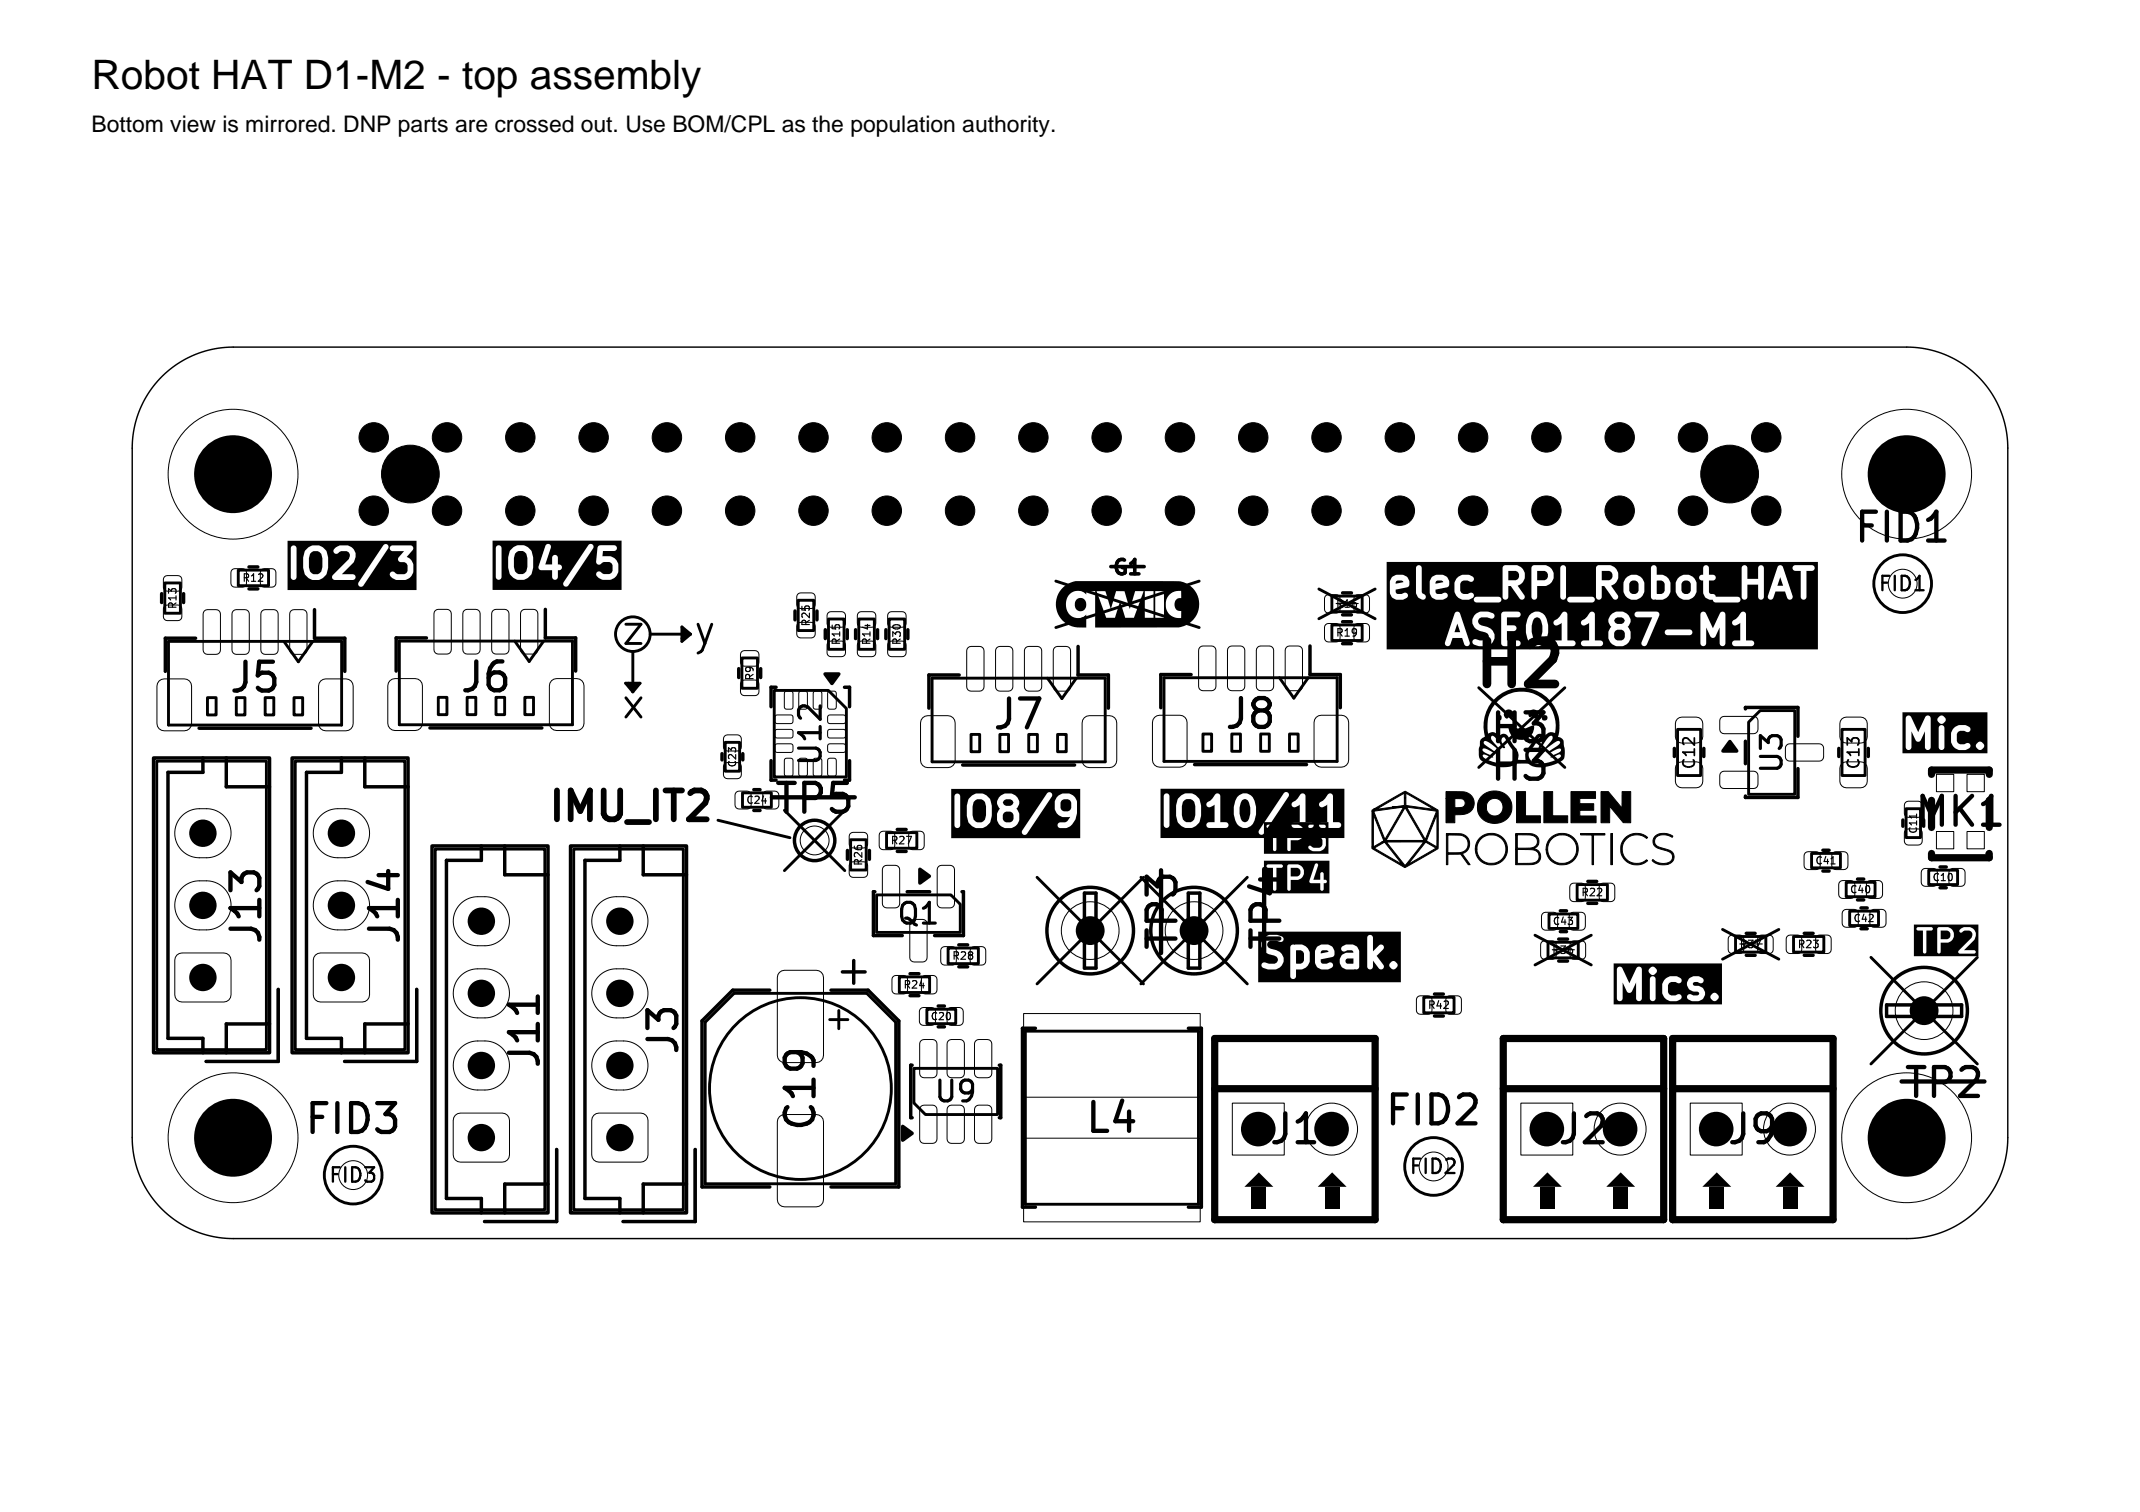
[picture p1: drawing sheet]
<svg xmlns="http://www.w3.org/2000/svg" width="297mm" height="210mm" viewBox="0 0 297 210" stroke-linecap="round" stroke-linejoin="round" font-family="sans-serif">
<defs><g id="words">
<text font-size="8" x="206.1" y="95.2">H2</text>
<text font-size="5.6" x="12.7" y="12.3">Robot HAT D1-M2 - top assembly</text>
<g font-size="5.3">
<text x="258.5" y="75.2">FID1</text>
<text x="86" y="89.8">z</text>
<text x="96.1" y="89.8">y</text>
<text x="33" y="96">J5</text>
<text x="65.1" y="96">J6</text>
<text x="86" y="100.1">x</text>
<text x="139" y="101.2">J7</text>
<text x="171.2" y="101.1">J8</text>
<text x="207.7" y="103.1">H3</text>
<text x="108.6" y="112.9">TP5</text>
<text x="207.7" y="108.3">H3</text>
<text x="75.8" y="114.3">IMU_IT2</text>
<text x="266.5" y="114.7">MK1</text>
<text x="36.2" y="129.4" transform="rotate(-90 36.2 129.4)">J13</text>
<text x="55.4" y="129.4" transform="rotate(-90 55.4 129.4)">J14</text>
<text x="163.3" y="130.8" transform="rotate(-90 163.3 130.8)">TP3</text>
<text x="177.8" y="130.8" transform="rotate(-90 177.8 130.8)">TP4</text>
<text x="74.8" y="146.6" transform="rotate(-90 74.8 146.6)">J11</text>
<text x="94" y="145.3" transform="rotate(-90 94 145.3)">J3</text>
<text x="113.1" y="155.6" transform="rotate(-90 113.1 155.6)">C19</text>
<text x="265.4" y="152.3">TP2</text>
<text x="43.4" y="157.3">FID3</text>
<text x="151.4" y="157.2">L4</text>
<text x="177.4" y="158.7">J1</text>
<text x="193.3" y="156.1">FID2</text>
<text x="217.4" y="158.7">J2</text>
<text x="240.9" y="158.7">J9</text>
</g>
<text font-size="4" x="114" y="105.3" transform="rotate(-90 114 105.3)">U12</text>
<g font-size="3.8">
<text x="247.4" y="106.8" transform="rotate(-90 247.4 106.8)">U3</text>
<text x="125.1" y="128.3">Q1</text>
<text x="130.3" y="153">U9</text>
</g>
<text font-size="3.2" x="12.7" y="18.3">Bottom view is mirrored. DNP parts are crossed out. Use BOM/CPL as the population authority.</text>
<g font-size="2.7">
<text x="154.9" y="79.8">G1</text>
<text x="261.3" y="82">FID1</text>
<text x="46.2" y="164.1">FID3</text>
<text x="196.2" y="162.9">FID2</text>
</g>
<g font-size="2.1">
<text x="235.3" y="106.2" transform="rotate(-90 235.3 106.2)">C12</text>
<text x="258.1" y="106.2" transform="rotate(-90 258.1 106.2)">C13</text>
</g>
<g font-size="1.4">
<text x="34" y="80.7">R12</text>
<text x="24.5" y="84.2" transform="rotate(-90 24.5 84.2)">R13</text>
<text x="112.4" y="86.6" transform="rotate(-90 112.4 86.6)">R25</text>
<text x="116.6" y="89.2" transform="rotate(-90 116.6 89.2)">R15</text>
<text x="120.8" y="89.2" transform="rotate(-90 120.8 89.2)">R14</text>
<text x="125" y="89.2" transform="rotate(-90 125 89.2)">R30</text>
<text x="185.8" y="84.4">R16</text>
<text x="185.8" y="88.4">R19</text>
<text x="104.6" y="94.3" transform="rotate(-90 104.6 94.3)">R9</text>
<text x="119.7" y="119.8" transform="rotate(-90 119.7 119.8)">R26</text>
<text x="124" y="117.2">R27</text>
<text x="219.9" y="124.4">R22</text>
<text x="241.8" y="131.6">R37</text>
<text x="249.9" y="131.6">R23</text>
<text x="125.8" y="137.2">R24</text>
<text x="132.5" y="133.2">R28</text>
<text x="215.8" y="132.4">R36</text>
<text x="198.6" y="140">R42</text>
</g>
<g font-size="1.3">
<text x="102.2" y="106.2" transform="rotate(-90 102.2 106.2)">C23</text>
<text x="104" y="111.6">C24</text>
<text x="252.3" y="120">C41</text>
<text x="266.1" y="115.4" transform="rotate(-90 266.1 115.4)">C11</text>
<text x="257.1" y="124">C40</text>
<text x="268.6" y="122.3">C10</text>
<text x="215.9" y="128.4">C43</text>
<text x="257.6" y="128">C42</text>
<text x="129.5" y="141.6">C20</text>
</g>
</g></defs>
<path d="M107.1 110.7h11.5M161.2 120.8v11.5M175.5 120.6v11.7M263.9 150.1h11.5" fill="none" stroke="#000" stroke-width=".6"/>
<path d="M185.5 83.8h3M215.5 131.8h3M241.5 131h3.1" fill="none" stroke="#000" stroke-width=".16"/>
<path d="M154.2 78.7h4.6" fill="none" stroke="#000" stroke-width=".5"/>
<g fill="none" stroke="#000" stroke-width=".4">
<path d="M33.1 79.1h4.2v2.2h-4.2zM22.9 80.9h2.1v4.2h-2.1zM23.4 89h24v11.7h-24zM28.8 96.8h1.2v2.5h-1.2zM32.8 96.8h1.2v2.5h-1.2zM36.8 96.8h1.2v2.5h-1.2zM39.4 89l2 2.9 2-2.9M40.8 96.8h1.2v2.5h-1.2zM55.4 89h24.1v11.6h-24.1zM60.8 96.8h1.2v2.4h-1.2zM64.8 96.8h1.2v2.4h-1.2zM68.8 96.8h1.2v2.4h-1.2z"/>
<path d="M71.4 89l2.1 2.8 2-2.8M72.9 96.8h1.2v2.4h-1.2zM86.8 94.8h2l-1 1.2zM87.2 94.8l.4 .6v-.4h.4v.4l.4-.4M87.8 90.4v5.6M90.2 88h5.7M103 91.3h2.1v4.2h-2.1zM107.5 95.8h7.5l2.5 2.6v9.5h-10zM110.8 83.3h2.2v4.2h-2.2zM115 85.9h2.2v4.2h-2.2zM119.2 85.9h2.2v4.2h-2.2zM123.4 85.9h2.2v4.2h-2.2z"/>
<path d="M129.4 94.1h24v11.7h-24zM145.4 94.1l2 2.9 2-2.9M146.6 80.7l19.9 6.4M161.6 94.1h24v11.6h-24zM166.5 80.7l-19.9 6.4M177.6 94.1l2 2.8 2-2.8M183.1 81.8l7.8 4.1M184.9 82.8h4.2v2.1h-4.2zM184.9 86.8h4.2v2.1h-4.2zM190.9 81.8l-7.8 4.1M205.3 95.5l11.9 11M217.2 95.5l-11.9 11"/>
<path d="M21.8 105.7h15.2v40h-15.2zM41 105.7h15.2v40h-15.2zM60.4 117.9h15.2v50h-15.2zM79.6 117.9h15.3v50h-15.3zM99.7 113.9l9.9 2.4M100.7 103.1h2v4h-2zM103.1 110.1h4v2h-4zM108.9 112.5l8.4 8.4M117.3 112.5l-8.4 8.4M118.1 116.6h2.1v4.2h-2.1zM123.1 115.6h4.2v2.2h-4.2zM134.8 102h1.2v2.4h-1.2z"/>
<path d="M138.8 102h1.2v2.4h-1.2zM142.8 102h1.2v2.4h-1.2zM146.8 102h1.2v2.4h-1.2zM167 101.9h1.2v2.4h-1.2zM171 101.9h1.2v2.4h-1.2zM175 101.9h1.2v2.4h-1.2zM179 101.9h1.2v2.4h-1.2zM232.8 101.3h3.3v6.4h-3.3zM242.7 100.3l1.6-1.6h4.8v11.6h-6.4zM251.5 118.5h4v2h-4zM255.7 101.3h3.2v6.4h-3.2zM264.6 112.3h2v4h-2z"/>
<path d="M38.6 137.3v10.1h-10M57.8 137.3v10.1h-10M101.9 137.9h18.4l4 4v22.4h-26.4v-22.4zM121.7 124.2h10.3l1.3 1.3v3.9h-11.6zM124.8 135.6h4.2v2.2h-4.2zM131.6 131.6h4.2v2.2h-4.2zM143.9 121.8l14.8 14.8M158.4 121.8l14.7 14.8M158.7 121.8l-14.8 14.8M173.1 121.8l-14.7 14.8M197.6 138.4h4.2v2.2h-4.2zM213.1 129.8l7.8 4.2"/>
<path d="M214.9 130.8h4.2v2.2h-4.2zM215 126.9h4v2h-4zM218.9 122.8h4.2v2.2h-4.2zM220.9 129.8l-7.8 4.2M239.1 129l7.8 4.2M240.9 130h4.2v2.2h-4.2zM246.9 129l-7.8 4.2M248.9 130h4.3v2.2h-4.3zM256.3 122.5h4v2h-4zM256.7 126.5h4v2h-4zM259.7 132.9l14.8 14.8M267.7 120.8h4v2h-4z"/>
<path d="M274.5 132.9l-14.8 14.8M77.3 159.6v10h-10M96.5 159.6v10h-10M115.2 141.5h2.5M116.4 140.3v2.5M126.9 148.3h11.6v6.4h-10l-1.6-1.6zM128.7 140.1h4v2h-4zM142.3 143.1h24.1v24.1h-24.1z"/>
<circle cx="87.8" cy="88" r="2.4"/>
<circle cx="264.1" cy="81" r="4"/>
<circle cx="111.1" cy="151.1" r="12.6"/>
<circle cx="49" cy="163.1" r="4"/>
<circle cx="199" cy="161.9" r="4"/>
</g>
<g fill="none" stroke="#000" stroke-width=".48">
<path d="M34.6 78.7h1.2M22.4 82.4v1.2M25.5 82.4v1.2M27.2 88.6h-4.3v4.6M34.6 81.7h1.2M43.7 84.6v4h4.2v4.6M59.2 88.6h-4.2v4.6M75.7 84.6v4h4.2v4.6M102.5 92.8v1.3M105.6 92.8v1.3M107.7 95.4h-.7v2.7M110.4 84.8v1.3"/>
<path d="M113.4 84.8v1.3M114.5 93.6h1.9l-.9 1.3zM114.6 87.4v1.3M117.2 95.4h.7v2.7M117.6 87.4v1.3M118.8 87.4v1.3M121.8 87.4v1.3M123 87.4v1.3M126 87.4v1.3M133.1 93.7h-4.2v4.6M149.6 89.7v4h4.2v4.6M165.3 93.6h-4.2v4.7"/>
<path d="M181.8 89.7v3.9h4.2v4.7M186.4 82.3h1.2M186.4 85.4h1.2M186.4 86.3h1.2M186.4 89.4h1.2M242.3 98.4v-.2h7.3v4M21.3 105.2h16.1v41h-16.1zM27.6 101.1h15.6M28.2 105.2v2h-4.9v37h4.9v2M31.4 105.2v4h6M40.5 105.2h16.1v41h-16.1zM47.4 105.2v2h-4.9v37h4.9v2"/>
<path d="M50.6 105.2v4h6M59.7 101.1h15.5M60 117.4h16.1v51h-16.1zM66.8 117.4v2h-4.8v47h4.8v2M70.1 117.4v4h6M79.2 117.4h16.1v51h-16.1zM86 117.4v2h-4.8v47h4.8v2M89.3 117.4v4h6M100.2 104.6v.9M103.1 104.6v.9M104.6 109.6h.9M104.6 112.5h.9"/>
<path d="M107 105.6v2.7M117.6 118.1v1.2M117.9 105.6v2.7M120.7 118.1v1.2M124.5 115.2h1.3M124.5 118.2h1.3M133.6 106.2h15.6M165.8 106.1h15.6M232.4 103.9v1.1M236.5 103.9v1.1M240.1 102.9l1 1.4h-2zM242.3 102.9v3.1"/>
<path d="M249.6 106.7v4h-7.3v-.2M253 118h.9M255.2 103.9v1.1M259.3 103.9v1.1M264.1 113.8v.9M38.6 137.3v10.1h-10M57.8 137.3v10.1h-10M106.9 137.5h-5.2l-4.3 4.2v23.1h9.5M115.3 137.5h5.2l4.3 4.2v23.1h-9.5M116.9 134.9h3.2M118.5 133.3v3.2M121.4 123.8h-.2v6.1h4"/>
<path d="M125.9 123.8h3.1M126.3 135.2h1.2M126.3 138.2h1.2M127.7 120.7l1.3 .9-1.3 1zM130.2 139.7h.9M133.1 131.2h1.2M133.1 134.2h1.2M133.5 123.8h.2v6.1h-4M150.5 124h1.6v10.4h-1.6zM164.9 124h1.6v10.4h-1.6zM199.1 138h1.2M216.4 130.4h1.2"/>
<path d="M216.4 133.4h1.2M216.6 126.4h.8M216.6 129.3h.8M220.4 122.4h1.2M220.4 125.4h1.2M242.4 129.6h1.2M242.4 132.6h1.2M250.4 129.6h1.3M250.4 132.6h1.3M253 120.9h.9M257.8 122h.9M257.8 124.9h.9"/>
<path d="M258.3 126h.9M258.3 128.9h.9M261.9 139.5h10.4v1.6h-10.4zM269.3 120.4h.8M269.3 123.2h.8M37.4 142.1h-6v4.1M56.6 142.1h-6v4.1M77.3 159.6v10h-10M96.5 159.6v10h-10M125.3 156.4l1.3 .9-1.3 1zM126.6 147.9h-.2v7.3h.2M130.2 142.5h.9"/>
<path d="M138.7 147.9h.2v7.3h-.2M143.7 142.7h-1.8v24.9h1.8M165 142.7h1.8v24.9h-1.8M199.1 141h1.2M76.1 164.4h-6v4M95.3 164.4h-6v4"/>
<circle cx="113.1" cy="116.7" r="2.8"/>
<circle cx="151.3" cy="129.2" r="6"/>
<circle cx="165.7" cy="129.2" r="6"/>
<circle cx="267.1" cy="140.3" r="6"/>
</g>
<g fill="none" stroke="#000" stroke-width=".24">
<circle cx="275.8" cy="118.5" r=".12"/>
<circle cx="168.6" cy="169.6" r=".12"/>
<circle cx="208.7" cy="169.6" r=".12"/>
<circle cx="232.2" cy="169.6" r=".12"/>
</g>
<g fill="none" stroke="#000" stroke-width=".14">
<path d="M32.2 79.1l.4-.2h1.1a.54 .54 0 0 1 .5 .6v1.5a.54 .54 0 0 1-.5 .5h-1.1a.54 .54 0 0 1-.6-.5v-1.5zM36.3 79.1l.4-.2h1.1a.54 .54 0 0 1 .5 .6v1.5a.54 .54 0 0 1-.5 .5h-1.1a.54 .54 0 0 1-.6-.5v-1.5zM22.1 94.5l.3-.2 .4-.1h2.8a1 1 0 0 1 1 1v5.3a1 1 0 0 1-1 1h-2.8a1 1 0 0 1-1-1v-5.3l.1-.3zM22.8 80.1l.4-.2h1.5a.54 .54 0 0 1 .5 .5v1.1a.54 .54 0 0 1-.5 .6h-1.5a.54 .54 0 0 1-.5-.6v-1.1zM22.8 84.2l.4-.2h1.5a.54 .54 0 0 1 .5 .5v1.1a.54 .54 0 0 1-.5 .6h-1.5a.54 .54 0 0 1-.5-.6v-1.1zM28.4 84.8l.4-.2h1.2a.6 .6 0 0 1 .6 .6v5a.6 .6 0 0 1-.6 .6h-1.2a.6 .6 0 0 1-.6-.6v-5zM32.4 84.8l.4-.2h1.2a.6 .6 0 0 1 .6 .6v5a.6 .6 0 0 1-.6 .6h-1.2a.6 .6 0 0 1-.6-.6v-5zM36.4 84.8l.4-.2h1.2a.6 .6 0 0 1 .6 .6v5a.6 .6 0 0 1-.6 .6h-1.2a.6 .6 0 0 1-.6-.6v-5zM40.4 84.8l.4-.2h1.2a.6 .6 0 0 1 .6 .6v5a.6 .6 0 0 1-.6 .6h-1.2a.6 .6 0 0 1-.6-.6v-5zM44.5 94.5l.3-.2 .4-.1h2.8a1 1 0 0 1 1 1v5.3a1 1 0 0 1-1 1h-2.8a1 1 0 0 1-1-1v-5.3l.1-.3zM54.1 94.5l.3-.2 .4-.1h2.8a1 1 0 0 1 1 1v5.2a1 1 0 0 1-1 1h-2.8a1 1 0 0 1-1-1v-5.2l.1-.4zM60.4 84.8l.4-.2h1.2a.6 .6 0 0 1 .6 .6v5a.6 .6 0 0 1-.6 .6h-1.2a.6 .6 0 0 1-.6-.6v-5z"/>
<path d="M64.4 84.8l.4-.2h1.2a.6 .6 0 0 1 .6 .6v5a.6 .6 0 0 1-.6 .6h-1.2a.6 .6 0 0 1-.6-.6v-5zM68.4 84.8l.4-.2h1.2a.6 .6 0 0 1 .6 .6v5a.6 .6 0 0 1-.6 .6h-1.2a.6 .6 0 0 1-.6-.6v-5zM72.4 84.8l.5-.2h1.2a.6 .6 0 0 1 .6 .6v5a.6 .6 0 0 1-.6 .6h-1.2a.6 .6 0 0 1-.6-.6v-5zM76.5 94.5l.4-.2 .4-.1h2.8a1 1 0 0 1 1 1v5.2a1 1 0 0 1-1 1h-2.8a1 1 0 0 1-1-1v-5.2v-.4zM102.9 94.6l.4-.2h1.5a.54 .54 0 0 1 .5 .5v1.1a.54 .54 0 0 1-.5 .6h-1.5a.54 .54 0 0 1-.5-.6v-1.1zM102.9 90.5l.4-.2h1.5a.54 .54 0 0 1 .5 .6v1a.54 .54 0 0 1-.5 .6h-1.5a.54 .54 0 0 1-.5-.6v-1zM107.7 99.3h.2h2l.2 .3-.1 .7-.2 .2-2-.1-.2-.2zM109 96l.8-.1 .2 .2 .1 2.1-.2 .2-.7 .1-.3-.2v-2.1zM110.7 82.5l.4-.2h1.5a.54 .54 0 0 1 .6 .6v1a.54 .54 0 0 1-.6 .6h-1.5a.54 .54 0 0 1-.5-.6v-1zM110.7 86.6l.4-.2h1.5a.54 .54 0 0 1 .6 .5v1.1a.54 .54 0 0 1-.6 .6h-1.5a.54 .54 0 0 1-.5-.6v-1.1zM111 96l.8-.1 .2 .2 .1 2.1-.2 .2-.7 .1-.3-.2v-2.1zM113 96l.8-.1 .3 .2v2.1l-.2 .2-.7 .1-.3-.2v-2.1z"/>
<path d="M115 85.1l.3-.2h1.5a.54 .54 0 0 1 .6 .6v1a.54 .54 0 0 1-.6 .6h-1.5a.54 .54 0 0 1-.5-.6v-1zM115 89.2l.3-.2h1.5a.54 .54 0 0 1 .6 .5v1.1a.54 .54 0 0 1-.6 .6h-1.5a.54 .54 0 0 1-.5-.6v-1.1zM115 96l.8-.1 .3 .2v2.1l-.2 .2-.7 .1-.3-.2v-2.1zM115 99.3h.2h2l.2 .3v.7l-.3 .2-2-.1-.2-.2zM119.2 85.1l.3-.2h1.5a.54 .54 0 0 1 .6 .6v1a.54 .54 0 0 1-.6 .6h-1.5a.54 .54 0 0 1-.5-.6v-1zM119.2 89.2l.3-.2h1.5a.54 .54 0 0 1 .6 .5v1.1a.54 .54 0 0 1-.6 .6h-1.5a.54 .54 0 0 1-.5-.6v-1.1zM123.4 85.1l.3-.2h1.5a.54 .54 0 0 1 .6 .6v1a.54 .54 0 0 1-.6 .6h-1.5a.54 .54 0 0 1-.5-.6v-1zM123.4 89.2l.3-.2h1.5a.54 .54 0 0 1 .6 .5v1.1a.54 .54 0 0 1-.6 .6h-1.5a.54 .54 0 0 1-.5-.6v-1.1zM128.1 99.6l.3-.2h.4h2.8a1 1 0 0 1 1 1v5.2a1 1 0 0 1-1 1h-2.8a1 1 0 0 1-1-1v-5.2v-.4zM134.4 89.9l.4-.2h1.2a.6 .6 0 0 1 .6 .6v5a.6 .6 0 0 1-.6 .6h-1.2a.6 .6 0 0 1-.6-.6v-5zM138.4 89.9l.4-.2h1.2a.6 .6 0 0 1 .6 .6v5a.6 .6 0 0 1-.6 .6h-1.2a.6 .6 0 0 1-.6-.6v-5zM142.4 89.9l.4-.2h1.2a.6 .6 0 0 1 .6 .6v5a.6 .6 0 0 1-.6 .6h-1.2a.6 .6 0 0 1-.6-.6v-5z"/>
<path d="M146.4 89.9l.4-.2h1.2a.6 .6 0 0 1 .6 .6v5a.6 .6 0 0 1-.6 .6h-1.2a.6 .6 0 0 1-.6-.6v-5zM150.5 99.6l.3-.2h.4h2.8a1 1 0 0 1 1 1v5.2a1 1 0 0 1-1 1h-2.8a1 1 0 0 1-1-1v-5.2l.1-.4zM160.3 99.6l.3-.2 .4-.1h2.8a1 1 0 0 1 1 1v5.2a1 1 0 0 1-1 1h-2.8a1 1 0 0 1-1-1v-5.2v-.4zM166.5 89.9l.5-.2h1.2a.6 .6 0 0 1 .6 .6v5a.6 .6 0 0 1-.6 .6h-1.2a.6 .6 0 0 1-.6-.6v-5zM170.6 89.9l.4-.2h1.2a.6 .6 0 0 1 .6 .6v5a.6 .6 0 0 1-.6 .6h-1.2a.6 .6 0 0 1-.6-.6v-5zM174.6 89.9l.4-.2h1.2a.6 .6 0 0 1 .6 .6v5a.6 .6 0 0 1-.6 .6h-1.2a.6 .6 0 0 1-.6-.6v-5zM178.6 89.9l.4-.2h1.2a.6 .6 0 0 1 .6 .6v5a.6 .6 0 0 1-.6 .6h-1.2a.6 .6 0 0 1-.6-.6v-5zM182.7 99.6l.3-.2 .4-.1h2.8a1 1 0 0 1 1 1v5.2a1 1 0 0 1-1 1h-2.8a1 1 0 0 1-1-1v-5.2l.1-.4zM184 82.7l.4-.1h1.1a.54 .54 0 0 1 .5 .5v1.5a.54 .54 0 0 1-.5 .5h-1.1a.54 .54 0 0 1-.6-.5v-1.5zM184 86.7l.4-.1h1.1a.54 .54 0 0 1 .5 .5v1.5a.54 .54 0 0 1-.5 .5h-1.1a.54 .54 0 0 1-.6-.5v-1.5zM188.1 82.7l.4-.1h1.1a.54 .54 0 0 1 .5 .5v1.5a.54 .54 0 0 1-.5 .5h-1.1a.54 .54 0 0 1-.6-.5v-1.5zM188.1 86.7l.4-.1h1.1a.54 .54 0 0 1 .5 .5v1.5a.54 .54 0 0 1-.5 .5h-1.1a.54 .54 0 0 1-.6-.5v-1.5z"/>
<path d="M232.8 99.8l.6-.2h2.1a.9 .9 0 0 1 .9 .9v1.8a.9 .9 0 0 1-.9 .9h-2.1a.9 .9 0 0 1-.9-.9v-1.8zM238.9 99.6l.4-.1h4.1a.6 .6 0 0 1 .6 .6v1.2a.6 .6 0 0 1-.6 .6h-4.1a.6 .6 0 0 1-.6-.6v-1.2zM255.6 99.8l.7-.2h2a.9 .9 0 0 1 .9 .9v1.8a.9 .9 0 0 1-.9 .9h-2a.9 .9 0 0 1-.9-.9v-1.8zM25.3 113.3l1-.7 1.1-.3h1.9l.7 .2 .6 .4 1 1 .4 1.2v1.3l-.5 1.2-1 1-.7 .3-.7 .1h-2l-.8-.2-.6-.3-.6-.5-.4-.6-.3-.7-.1-.7v-.7l.2-.8 .3-.6zM44.5 113.3l1-.7 1.2-.3h1.8l.7 .2 .6 .4 1 1 .4 1.2v1.3l-.5 1.2-1 1-.6 .3-.7 .1h-2.1l-.7-.2-.7-.3-.5-.5-.5-.6-.3-.7-.1-.7v-.7l.2-.8 .3-.6zM100.6 102.2l.4-.2h1.3a.56 .56 0 0 1 .6 .6v1.1a.56 .56 0 0 1-.6 .6h-1.3a.56 .56 0 0 1-.6-.6v-1.1zM100.6 106l.4-.1h1.3a.56 .56 0 0 1 .6 .5v1.1a.56 .56 0 0 1-.6 .6h-1.3a.56 .56 0 0 1-.6-.6v-1.1zM102.2 110l.4-.2h1.1a.56 .56 0 0 1 .6 .6v1.3a.56 .56 0 0 1-.6 .6h-1.1a.56 .56 0 0 1-.6-.6v-1.3zM106 110l.4-.2h1.1a.56 .56 0 0 1 .6 .6v1.3a.56 .56 0 0 1-.6 .6h-1.1a.56 .56 0 0 1-.5-.6v-1.3zM107.7 101.3h.2h2l.2 .3-.1 .7-.2 .2-2-.1-.2-.2zM107.7 103.3h.2h2l.2 .3-.1 .7-.2 .2-2-.1-.2-.2zM109 105.3h.8l.2 .1 .1 2.1-.2 .2-.7 .1-.3-.2v-2z"/>
<path d="M111 105.3h.8l.2 .1 .1 2.1-.2 .2-.7 .1-.3-.2v-2zM113 105.3h.8l.3 .1v2.1l-.2 .2-.7 .1-.3-.2v-2zM115 105.3h.8l.3 .1v2.1l-.2 .2-.7 .1-.3-.2v-2zM115 103.3h.2h2l.2 .3v.7l-.3 .2-2-.1-.2-.2zM115 101.3h.2h2l.2 .3v.7l-.3 .2-2-.1-.2-.2zM118 115.7l.4-.1h1.5a.54 .54 0 0 1 .5 .5v1.1a.54 .54 0 0 1-.5 .5h-1.5a.54 .54 0 0 1-.5-.5v-1.1zM118 119.8l.4-.2h1.5a.54 .54 0 0 1 .5 .6v1.1a.54 .54 0 0 1-.5 .5h-1.5a.54 .54 0 0 1-.5-.5v-1.1zM122.2 115.6l.4-.2h1.1a.54 .54 0 0 1 .5 .5v1.5a.54 .54 0 0 1-.5 .6h-1.1a.54 .54 0 0 1-.6-.6v-1.5zM126.3 115.6l.4-.2h1a.54 .54 0 0 1 .6 .5v1.5a.54 .54 0 0 1-.6 .6h-1a.54 .54 0 0 1-.6-.6v-1.5zM190.4 112.5l.2-.2 2.7-.2h2l2.5 4.4 1.6-3.9-4.1-.5h-2l1.6-.3v-1h.2l.1 1 3.8 .5-3.9-2.2v.7h-.2v-.7l-3.8 2.2h-.5l4.1-2.3a.42 .42 0 0 1 .7 0l4.2 2.5v5a.4 .4 0 0 1-.3 .5l-4.3 2.4-4.5-2.6-.1-.1h.4l3.8 2.3-2.4-3.1-1.4 .8h-.4v-.1h.2l1.2-.7h.6l2.6 3.3 .2-.2h.2l3.9-2.3-1.4-.8-2.5 3.1h-.2l2.4-3.1h-5.8l.3-.2h5.9l1.4 .9 .1-4.5-1.5 3.6h-5.9h5.6l-2.7-4.6-2.6 4.6h-.3l-1.5-3.6v4.5h-.2v-5h.3l1.5 3.9 2.6-4.4-4.1 .5h-.3zM200.7 109.9h1.5a1.95 1.95 0 0 1 2.4 1.5 1.72 1.72 0 0 1-2.1 1.7h-.6v1.1h-1.2v-3.3h1.2v.9a.24 .24 0 0 0 .1 .3 .24 .24 0 0 0 .3 0h.1a.69 .69 0 0 0 .8-.2 .69 .69 0 0 0 0-.8l-.3-.2h-2.2zM200.8 115.7h1.2a1.5 1.5 0 0 1 1.7 .7 1.5 1.5 0 0 1-.2 1.8l-.5 .3 1.1 1.5h-.3l-1.1-1.4h-1.7v1.4h-.2v-4.1h.2v2.5h1.2a1.27 1.27 0 0 0 1.6-1.3 1.27 1.27 0 0 0-1.7-1.2h-1.3z"/>
<path d="M205.4 116.3a2.24 2.24 0 0 1 3.5 .4 2.24 2.24 0 0 1-1.3 3.3 2.24 2.24 0 0 1-2.8-2.1h.2a2.02 2.02 0 0 0 2.6 1.9 2.02 2.02 0 0 0 1.2-2.9 2.02 2.02 0 0 0-3.2-.5 1.94 1.94 0 0 0-.6 1.5h-.2v-.5l.2-.6zM205.8 110.4a2.41 2.41 0 0 1 2.7-.4 2.41 2.41 0 0 1 1.3 2.5 2.43 2.43 0 0 1-2.4 1.8 2.43 2.43 0 0 1-2.3-1.9v-.3h1.2a1.18 1.18 0 0 0 1.5 1.1 1.18 1.18 0 0 0 .7-1.8 1.15 1.15 0 0 0-1.4-.5 1.15 1.15 0 0 0-.8 1.2h-1.2a2.03 2.03 0 0 1 .7-1.7zM210.4 115.7h1.5a1.35 1.35 0 0 1 1.7 1.1 .97 .97 0 0 1-.8 1 1.11 1.11 0 0 1 1 1.3 1.11 1.11 0 0 1-1.2 .9h-2.2v-2.1h.2v2h1.5a1.45 1.45 0 0 0 1.5-.7 1.06 1.06 0 0 0-1.3-1.3h-1.9v-2h.2v1.9l1.5-.1a.97 .97 0 0 0 1.1-.4 .97 .97 0 0 0-.2-1.2l-.6-.2h-2zM210.5 109.9h1.2v3.4h2.1v.9h-3.3zM214.3 109.9h1.2v3.4h2.1v.9h-3.3zM215.2 116.4a2.24 2.24 0 0 1 3.5 .2 2.24 2.24 0 0 1-1.2 3.4 2.24 2.24 0 0 1-2.9-2.1h.2a2.02 2.02 0 0 0 3 1.8 2.02 2.02 0 0 0 .2-3.5 2.02 2.02 0 0 0-3.2 1.4v.3h-.2l.1-.7zM218.1 109.9h3.4v.9h-2.2v.8h1.9v.9h-1.9v.8h2.2v.9h-3.4zM219.4 115.7h3.4v.2h-1.6v4.1h-.2v-4.1h-1.6zM222.2 109.9h1l1.9 2.3 .1-2.3h1.1v4.3h-1l-1.9-2.3v2.3h-1.2zM223.6 115.7h.2v4.3h-.2zM225.5 116.4a2.34 2.34 0 0 1 3.2-.1l-.1 .1a2.02 2.02 0 0 0-2.9 .1 2.02 2.02 0 0 0 0 2.8 2.02 2.02 0 0 0 2.9 .1l.1 .1a2.22 2.22 0 0 1-3.1 0 2.22 2.22 0 0 1-.1-3.1zM229.7 116.2a2.08 2.08 0 0 1 2.5-.1l-.1 .1a1.95 1.95 0 0 0-2.3 .1 .94 .94 0 0 0 .9 1.4l.6 .2a1.08 1.08 0 0 1 1.1 1.1 1.08 1.08 0 0 1-1.2 1 1.87 1.87 0 0 1-1.9-.6l.1-.1a1.94 1.94 0 0 0 2.6 .1 .88 .88 0 0 0 0-.9 .88 .88 0 0 0-.8-.4l-.6-.2a1.11 1.11 0 0 1-1-.6 1.11 1.11 0 0 1 .1-1.1z"/>
<path d="M232.8 106l.6-.2h2.1a.9 .9 0 0 1 .9 .9v1.8a.9 .9 0 0 1-.9 .9h-2.1a.9 .9 0 0 1-.9-.9v-1.8zM238.9 107.2l.4-.1h4.1a.6 .6 0 0 1 .6 .6v1.2a.6 .6 0 0 1-.6 .6h-4.1a.6 .6 0 0 1-.6-.6v-1.2zM248 103.4l.4-.1h4.1a.6 .6 0 0 1 .6 .6v1.2a.6 .6 0 0 1-.6 .6h-4.1a.6 .6 0 0 1-.6-.6v-1.2zM250.6 118.4l.4-.2h1.1a.56 .56 0 0 1 .6 .6v1.4a.56 .56 0 0 1-.6 .5h-1.1a.56 .56 0 0 1-.6-.5v-1.4zM254.4 118.4l.4-.2h1.1a.56 .56 0 0 1 .6 .6v1.4a.56 .56 0 0 1-.6 .5h-1.1a.56 .56 0 0 1-.5-.5v-1.4zM255.6 106l.7-.2h2a.9 .9 0 0 1 .9 .9v1.8a.9 .9 0 0 1-.9 .9h-2a.9 .9 0 0 1-.9-.9v-1.8zM264.5 111.4l.4-.2h1.4a.56 .56 0 0 1 .5 .6v1.1a.56 .56 0 0 1-.5 .6h-1.4a.56 .56 0 0 1-.6-.6v-1.1zM264.5 115.2l.4-.1h1.4a.56 .56 0 0 1 .5 .5v1.2a.56 .56 0 0 1-.5 .5h-1.4a.56 .56 0 0 1-.6-.5v-1.2zM268.8 107.5h2.4v2.4h-2.4zM268.8 115.4h2.4v2.4h-2.4zM273 115.4h2.4v2.4h-2.4zM273 107.5h2.4v2.4h-2.4z"/>
<path d="M24.6 132.6l.3-.2 .4-.1h5.8a1 1 0 0 1 1 1v4.8a1 1 0 0 1-1 1h-5.8a1 1 0 0 1-1-1v-4.8v-.4zM25.3 123.3l1-.7 1.1-.3h1.9l.7 .3 .6 .3 1 1 .4 1.2v1.3l-.5 1.2-1 1-.7 .3-.7 .2-2-.1-.8-.2-.6-.3-.6-.5-.4-.6-.3-.7-.1-.7v-.7l.2-.8 .3-.6zM43.8 132.6l.3-.2 .4-.1h5.8a1 1 0 0 1 1 1v4.8a1 1 0 0 1-1 1h-5.8a1 1 0 0 1-1-1v-4.8l.1-.4zM44.5 123.3l1-.7 1.2-.3h1.8l.7 .3 .6 .3 1 1 .4 1.2v1.4l-.5 1.1-1 1-.6 .3-.7 .2-2.1-.1-.7-.2-.7-.3-.5-.5-.5-.6-.3-.7-.1-.7v-.7l.2-.8 .3-.6zM63.9 135.5l1-.7 1.2-.3 1.9 .1 .6 .2 .7 .3 .9 1 .5 1.2-.1 1.3-.5 1.2-1 1-.6 .3-.7 .2h-2.1l-.7-.3-.6-.3-.6-.5-.4-.6-.3-.6-.2-.8v-.8l.2-.7 .3-.6zM63.9 125.5l1-.7 1.2-.3h1.9l.6 .3 .7 .3 .9 1 .5 1.2-.1 1.3-.5 1.2-1 1-.6 .3-.7 .2-2.1-.1-.7-.2-.6-.3-.6-.5-.4-.6-.3-.7-.2-.7v-.8l.2-.7 .3-.6zM83.1 135.5l1.1-.7 1.1-.3 1.9 .1 .7 .2 .6 .3 .9 1 .5 1.2v1.3l-.6 1.2-1 1-.6 .3-.7 .2h-2l-.8-.3-.6-.3-.6-.5-.4-.6-.3-.6-.1-.8v-.8l.1-.7 .4-.6zM83.1 125.5l1.1-.7 1.1-.3h1.9l.7 .3 .6 .3 .9 1 .5 1.2v1.3l-.6 1.2-1 1-.6 .3-.7 .2-2-.1-.8-.2-.6-.3-.6-.5-.4-.6-.3-.7-.1-.7v-.8l.1-.7 .4-.6zM108.2 135l.3-.2 .4-.1h4.4a1 1 0 0 1 1 1v10.8a1 1 0 0 1-1 1h-4.4a1 1 0 0 1-1-1v-10.8l.1-.4zM122.7 120.3l.4-.2h1.2a.6 .6 0 0 1 .6 .6v4.7a.6 .6 0 0 1-.6 .6h-1.2a.6 .6 0 0 1-.6-.6v-4.7zM124 135.6l.3-.2h1.1a.54 .54 0 0 1 .6 .6v1.4a.54 .54 0 0 1-.6 .6h-1.1a.54 .54 0 0 1-.5-.6v-1.4zM126.5 127.8l.4-.2h1.2a.6 .6 0 0 1 .6 .6v4.7a.6 .6 0 0 1-.6 .6h-1.2a.6 .6 0 0 1-.6-.6v-4.7z"/>
<path d="M128.1 135.6l.3-.2h1.1a.54 .54 0 0 1 .6 .6v1.4a.54 .54 0 0 1-.6 .6h-1.1a.54 .54 0 0 1-.5-.6v-1.4zM130.3 120.3l.4-.2h1.2a.6 .6 0 0 1 .6 .6v4.7a.6 .6 0 0 1-.6 .6h-1.2a.6 .6 0 0 1-.6-.6v-4.7zM130.7 131.6l.4-.2h1.1a.54 .54 0 0 1 .5 .6v1.4a.54 .54 0 0 1-.5 .6h-1.1a.54 .54 0 0 1-.5-.6v-1.4zM134.8 131.6l.4-.2h1.1a.54 .54 0 0 1 .5 .6v1.4a.54 .54 0 0 1-.5 .6h-1.1a.54 .54 0 0 1-.5-.6v-1.4zM196.8 138.4l.3-.2h1.1a.54 .54 0 0 1 .6 .6v1.5a.54 .54 0 0 1-.6 .5h-1.1a.54 .54 0 0 1-.5-.5v-1.5zM200.8 138.4l.4-.2h1.1a.54 .54 0 0 1 .5 .6v1.5a.54 .54 0 0 1-.5 .5h-1.1a.54 .54 0 0 1-.5-.5v-1.5zM214 130.8l.4-.2h1.1a.54 .54 0 0 1 .5 .6v1.4a.54 .54 0 0 1-.5 .6h-1.1a.54 .54 0 0 1-.6-.6v-1.4zM214.1 126.8l.4-.2h1.1a.56 .56 0 0 1 .6 .6v1.4a.56 .56 0 0 1-.6 .5h-1.1a.56 .56 0 0 1-.5-.5v-1.4zM218 126.8l.4-.2h1.1a.56 .56 0 0 1 .6 .6v1.4a.56 .56 0 0 1-.6 .5h-1.1a.56 .56 0 0 1-.6-.5v-1.4zM218 122.8l.4-.2h1.1a.54 .54 0 0 1 .6 .5v1.5a.54 .54 0 0 1-.6 .6h-1.1a.54 .54 0 0 1-.5-.6v-1.5zM218.1 130.8l.4-.2h1.1a.54 .54 0 0 1 .5 .6v1.4a.54 .54 0 0 1-.5 .6h-1.1a.54 .54 0 0 1-.6-.6v-1.4zM222.1 122.8l.4-.2h1.1a.54 .54 0 0 1 .5 .5v1.5a.54 .54 0 0 1-.5 .6h-1.1a.54 .54 0 0 1-.5-.6v-1.5z"/>
<path d="M240 130l.4-.2h1.1a.54 .54 0 0 1 .5 .6v1.4a.54 .54 0 0 1-.5 .6h-1.1a.54 .54 0 0 1-.5-.6v-1.4zM244.1 130l.4-.2h1.1a.54 .54 0 0 1 .5 .6v1.4a.54 .54 0 0 1-.5 .6h-1.1a.54 .54 0 0 1-.5-.6v-1.4zM248.1 130l.4-.2h1a.54 .54 0 0 1 .6 .6v1.4a.54 .54 0 0 1-.6 .6h-1a.54 .54 0 0 1-.6-.6v-1.4zM252.2 130l.4-.2h1a.54 .54 0 0 1 .6 .6v1.4a.54 .54 0 0 1-.6 .6h-1a.54 .54 0 0 1-.6-.6v-1.4zM255.4 122.4l.4-.2h1.1a.56 .56 0 0 1 .6 .6v1.4a.56 .56 0 0 1-.6 .5h-1.1a.56 .56 0 0 1-.6-.5v-1.4zM255.9 126.4l.4-.2h1.1a.56 .56 0 0 1 .5 .6v1.4a.56 .56 0 0 1-.5 .5h-1.1a.56 .56 0 0 1-.6-.5v-1.4zM259.2 122.4l.4-.2h1.1a.56 .56 0 0 1 .6 .6v1.4a.56 .56 0 0 1-.6 .5h-1.1a.56 .56 0 0 1-.5-.5v-1.4zM259.7 126.4l.4-.2h1.1a.56 .56 0 0 1 .6 .6v1.4a.56 .56 0 0 1-.6 .5h-1.1a.56 .56 0 0 1-.6-.5v-1.4zM266.8 120.7l.4-.1h1.2a.56 .56 0 0 1 .5 .5v1.4a.56 .56 0 0 1-.5 .5h-1.2a.56 .56 0 0 1-.5-.5v-1.4zM270.7 120.7l.4-.1h1.1a.56 .56 0 0 1 .6 .5v1.4a.56 .56 0 0 1-.6 .5h-1.1a.56 .56 0 0 1-.6-.5v-1.4zM63.2 154.8l.3-.2 .4-.1h5.8a1 1 0 0 1 1 1v4.8a1 1 0 0 1-1 1h-5.8a1 1 0 0 1-1-1v-4.8l.1-.4zM63.9 145.5l1-.7 1.2-.3 1.9 .1 .6 .2 .7 .3 .9 1 .5 1.2-.1 1.3-.5 1.3-1 .9-.6 .3-.7 .2h-2.1l-.7-.2-.6-.4-.6-.5-.4-.6-.3-.6-.2-.8v-.8l.2-.6 .3-.7z"/>
<path d="M82.4 154.8l.4-.2 .3-.1h5.8a1 1 0 0 1 1 1v4.8a1 1 0 0 1-1 1h-5.8a1 1 0 0 1-1-1v-4.8l.1-.4zM83.1 145.5l1.1-.7 1.1-.3 1.9 .1 .7 .2 .6 .3 .9 1 .5 1.2v1.3l-.6 1.3-1 .9-.6 .3-.7 .2h-2l-.8-.2-.6-.4-.6-.5-.4-.6-.3-.6-.1-.8v-.8l.1-.6 .4-.7zM108.2 155l.3-.2 .4-.1h4.4a1 1 0 0 1 1 1v10.8a1 1 0 0 1-1 1h-4.4a1 1 0 0 1-1-1v-10.8l.1-.4zM127.8 140l.4-.1h1.1a.56 .56 0 0 1 .6 .5v1.4a.56 .56 0 0 1-.6 .5h-1.1a.56 .56 0 0 1-.6-.5v-1.4zM127.8 153.6l.5-.2h1.2a.6 .6 0 0 1 .6 .6v4.1a.6 .6 0 0 1-.6 .6h-1.2a.6 .6 0 0 1-.6-.6v-4.1zM127.8 144.5l.5-.2h1.2a.6 .6 0 0 1 .6 .6v4.1a.6 .6 0 0 1-.6 .6h-1.2a.6 .6 0 0 1-.6-.6v-4.1zM131.6 140l.4-.1h1.1a.56 .56 0 0 1 .6 .5v1.4a.56 .56 0 0 1-.6 .5h-1.1a.56 .56 0 0 1-.5-.5v-1.4zM131.6 153.6l.5-.2h1.2a.6 .6 0 0 1 .6 .6v4.1a.6 .6 0 0 1-.6 .6h-1.2a.6 .6 0 0 1-.6-.6v-4.1zM131.6 144.5l.5-.2h1.2a.6 .6 0 0 1 .6 .6v4.1a.6 .6 0 0 1-.6 .6h-1.2a.6 .6 0 0 1-.6-.6v-4.1zM135.4 153.6l.5-.2h1.2a.6 .6 0 0 1 .6 .6v4.1a.6 .6 0 0 1-.6 .6h-1.2a.6 .6 0 0 1-.6-.6v-4.1zM135.4 144.5l.5-.2h1.2a.6 .6 0 0 1 .6 .6v4.1a.6 .6 0 0 1-.6 .6h-1.2a.6 .6 0 0 1-.6-.6v-4.1zM142.1 158h24.5v11.6h-24.5z"/>
<path d="M142.1 140.7h24.5v11.6h-24.5zM171 153.1h7.3v7.3h-7.3zM211.1 153.1h7.2v7.3h-7.2zM234.6 153.1h7.2v7.3h-7.2z"/>
<circle cx="32.3" cy="65.8" r="9"/>
<circle cx="51.9" cy="70.9" r="2.04"/>
<circle cx="51.9" cy="60.7" r="2.04"/>
<circle cx="57" cy="65.8" r="4"/>
<circle cx="62" cy="60.7" r="2.04"/>
<circle cx="62" cy="70.9" r="2.04"/>
<circle cx="72.2" cy="70.9" r="2.04"/>
<circle cx="72.2" cy="60.7" r="2.04"/>
<circle cx="82.4" cy="70.9" r="2.04"/>
<circle cx="82.4" cy="60.7" r="2.04"/>
<circle cx="92.6" cy="70.9" r="2.04"/>
<circle cx="92.6" cy="60.7" r="2.04"/>
<circle cx="102.7" cy="70.9" r="2.04"/>
<circle cx="102.7" cy="60.7" r="2.04"/>
<circle cx="112.9" cy="70.9" r="2.04"/>
<circle cx="112.9" cy="60.7" r="2.04"/>
<circle cx="123.1" cy="60.7" r="2.04"/>
<circle cx="123.1" cy="70.9" r="2.04"/>
<circle cx="133.3" cy="70.9" r="2.04"/>
<circle cx="133.3" cy="60.7" r="2.04"/>
<circle cx="143.4" cy="60.7" r="2.04"/>
<circle cx="143.4" cy="70.9" r="2.04"/>
<circle cx="153.6" cy="60.7" r="2.04"/>
<circle cx="153.6" cy="70.9" r="2.04"/>
<circle cx="163.8" cy="60.7" r="2.04"/>
<circle cx="163.8" cy="70.9" r="2.04"/>
<circle cx="174" cy="60.7" r="2.04"/>
<circle cx="174" cy="70.9" r="2.04"/>
<circle cx="184.1" cy="70.9" r="2.04"/>
<circle cx="184.1" cy="60.7" r="2.04"/>
<circle cx="194.3" cy="70.9" r="2.04"/>
<circle cx="194.3" cy="60.7" r="2.04"/>
<circle cx="204.5" cy="70.9" r="2.04"/>
<circle cx="204.5" cy="60.7" r="2.04"/>
<circle cx="214.6" cy="60.7" r="2.04"/>
<circle cx="214.6" cy="70.9" r="2.04"/>
<circle cx="224.8" cy="60.7" r="2.04"/>
<circle cx="224.8" cy="70.9" r="2.04"/>
<circle cx="235" cy="70.9" r="2.04"/>
<circle cx="235" cy="60.7" r="2.04"/>
<circle cx="240.1" cy="65.8" r="4"/>
<circle cx="245.2" cy="60.7" r="2.04"/>
<circle cx="245.2" cy="70.9" r="2.04"/>
<circle cx="264.6" cy="65.8" r="9"/>
<circle cx="264.1" cy="81" r="2"/>
<circle cx="113.1" cy="116.7" r="2"/>
<circle cx="151.3" cy="129.2" r="4"/>
<circle cx="165.7" cy="129.2" r="4"/>
<circle cx="32.3" cy="157.9" r="9"/>
<circle cx="184.8" cy="156.7" r="3.6"/>
<circle cx="224.9" cy="156.7" r="3.6"/>
<circle cx="248.4" cy="156.7" r="3.6"/>
<circle cx="264.6" cy="157.9" r="9"/>
<circle cx="267.1" cy="140.3" r="4"/>
<circle cx="49" cy="163.1" r="2"/>
<circle cx="199" cy="161.9" r="2"/>
</g>
<g fill="#000">
<path d="M43 76.9l.5-.4h.6l.5 .4 .1 .6v1.2l-.1 .6-.5 .4h-.6l-.5-.4-.1-.6v-1.2zM71.5 76.9l.5-.4h.6l.5 .4 .1 .6v1.2l-.1 .6-.5 .4h-.6l-.5-.4-.2-.6v-1.2zM209.4 79.3h1a.68 .68 0 0 1 .5 .6 .68 .68 0 0 1-.5 .7h-1zM213.4 79.3h1a.68 .68 0 0 1 .5 .6 .68 .68 0 0 1-.5 .7h-1zM222.3 79.3h1.1a.68 .68 0 0 1 .4 .6 .68 .68 0 0 1-.4 .7h-1.1zM39.9 75.1h17.9v6.8h-17.9v-.8h9.8a.4 .4 0 0 0 .3 .4 .4 .4 0 0 0 .4-.2l3.5-5.3h.2a.4 .4 0 0 0 .4 .5h1.6l-.8 .9a.4 .4 0 0 0 .3 .6h.5l.4 .3 .1 .2v.8l-.2 .3-.3 .1h-.9l-.3-.1a.42 .42 0 0 0-.6-.2 .42 .42 0 0 0-.1 .6l.8 .5h1.2l.6-.2 .3-.3 .3-.6v-1.1l-.3-.6-.6-.4 .8-1a.4 .4 0 0 0-.3-.6h-2.6l-.3 .3h-.2a.4 .4 0 0 0-.2-.4 .4 .4 0 0 0-.5 .1l-3.5 5.4h-9.8v-5h.5v4a.4 .4 0 0 0 .4 .4 .4 .4 0 0 0 .4-.4v-2.7h.9v1.4l.2 .8 .6 .7 .5 .2h.8l.6-.2 .2-.3h1.1a.4 .4 0 0 0 .4 .5h2.5a.4 .4 0 0 0 .4-.4 .4 .4 0 0 0-.4-.4h-1.6l1.7-1.7 .3-.7v-.4l-.3-.6-.3-.3-.5-.3h-1.1l-.6 .3a.49 .49 0 0 0-.3 .4 .49 .49 0 0 0 .3 .5l.3-.1 .4-.3h.8a.61 .61 0 0 1 .5 .7l-.2 .4-2.3 2.4h-1.1l.3-.3 .2-.9v-1.4l-.3-1-.4-.4-.5-.3h-1l-.5 .3-.5 .5-.2 .9h-.9v-1.3a.4 .4 0 0 0-.4-.4 .4 .4 0 0 0-.4 .4h-.5zM68.4 75.1h17.9v6.8h-17.9v-.8h9.8a.4 .4 0 0 0 .2 .3 .4 .4 0 0 0 .5-.1l2.2-3.3h1.6a.41 .41 0 0 0 .3 .4 .41 .41 0 0 0 .4-.1l.4-.3h.8l.2 .1 .2 .4v.7l-.2 .4-.2 .1h-.8l-.2-.1a.42 .42 0 0 0-.6-.2 .42 .42 0 0 0-.1 .6l.7 .5h1.1l.6-.3 .3-.3 .2-.6v-1l-.2-.5-.3-.3-.5-.3h-1.2l.1-.7h1.5a.4 .4 0 0 0 .4-.4 .4 .4 0 0 0-.4-.4h-2.1l-.2 .3-.2 2h-1.6l1.2-1.9a.4 .4 0 0 0-.1-.5 .4 .4 0 0 0-.5 .1l-3.5 5.4h-9.8v-5h.4v4a.4 .4 0 0 0 .4 .4 .4 .4 0 0 0 .4-.4v-2.7h.9v1.4l.3 .9 .5 .5 .5 .3h.9l.6-.3 .5-.5 .2-1h.7a.42 .42 0 0 0 .4 .5h1.5v.9a.4 .4 0 0 0 .4 .4 .4 .4 0 0 0 .4-.4v-.9a.43 .43 0 0 0 .6-.4 .43 .43 0 0 0-.6-.4v-1a.4 .4 0 0 0-.4-.4 .4 .4 0 0 0-.4 .4v1h-.9l.8-2.4a.4 .4 0 0 0-.3-.5 .4 .4 0 0 0-.5 .3l-1 2.9h-.7v-1.3l-.2-.8-.6-.7-.5-.2h-.9l-.5 .2-.5 .6-.3 .9h-.9v-1.3a.4 .4 0 0 0-.4-.4 .4 .4 0 0 0-.4 .4h-.4zM114.5 93.6h1.9l-.9 1.3zM149.4 83.2a.85 .85 0 0 1 1.1 0 .85 .85 0 0 1 .2 1.1 .81 .81 0 0 1-1 .5 .81 .81 0 0 1-.5-1zM147.6 81.6l.6-.5 1.1-.4h14.1a3.2 3.2 0 0 1 3.1 3.1 3.2 3.2 0 0 1-2.9 3.3h-11.6v-5h.2l1.3 3.7h1.3l.7-2.3 .7 2.3h1.2l.7-1.9h.8v1.9h1.2v-3.7h.3v3.7h1.2v-1.9h.2a1.78 1.78 0 0 0 2.1 1.9l.1-1a.9 .9 0 0 1-1-.9 .9 .9 0 0 1 1-.9l-.1-1a1.82 1.82 0 0 0-2.1 1.9h-.2v-1.8h-2.7v1.8h-.8l.6-1.8h-1.1l-.8 2.4-.7-2.4h-1.2l-.7 2.4-.7-2.2a.28 .28 0 0 0-.1-.2 .28 .28 0 0 0-.3 0h-2.3v.4a1.65 1.65 0 0 0-2-.3 1.65 1.65 0 0 0-.8 1.7 1.66 1.66 0 0 0 .9 1.7 1.66 1.66 0 0 0 1.9-.3v1.8a3.7 3.7 0 0 1-4-2 3.2 3.2 0 0 1 .8-3.5zM193.8 80.7l.8-.1 .2 .2-1.1 .2zM199.3 80.7l.8-.1 .2 .2-1 .2z"/>
<path d="M202.3 86.6l.4 1.2h-.8zM207.3 97.1a5.3 5.3 0 0 1 6.5-.9 5.3 5.3 0 0 1 2.5 6.1 .87 .87 0 0 1 .8 1.1 3.5 3.5 0 0 1 0 1.9 5.2 5.2 0 0 1-4.3 1.1 1.74 1.74 0 0 0-1.6-.4 2.39 2.39 0 0 0-1.6 .4 5.2 5.2 0 0 1-4.2-1l-.1-.6v-.7h.5l.3 .4 1.2 .6-.2 .1-1.1-.5-.2 .2a2.54 2.54 0 0 0 2 1 2.27 2.27 0 0 0 2.1-.3 1.09 1.09 0 0 0-.1-1.7l-1-1.5h-.2l-.1 .1a1.01 1.01 0 0 0 .4 1.2v.2a.62 .62 0 0 1-.7-.6l-.7-1-.3-.2-.2 .1v.4l1.1 1.5-.1-.1a4.7 4.7 0 0 0-1.9-1.1l-.2 .3 .6 .5a2.12 2.12 0 0 1 1.1 .9l-1.6-.7-.2 .1v.1h-.5l.1-.6a.98 .98 0 0 1 .7-1.2l-.2-1.3h.6l.1 .8 .2-.1a1.01 1.01 0 0 1 1.3 .5 .76 .76 0 0 1 1.3 .2l.7 1.2a1.74 1.74 0 0 1 .6 1.9h1v-.6h.5a1.38 1.38 0 0 0 1.7 1.1 4.8 4.8 0 0 0 2.8-1v-.1l-.2-.2-.6 .2a.58 .58 0 0 1-.7 .2l1.5-.9-.1-.3h-.1l-1.6 .7 .1-.3 .8-.5a1.13 1.13 0 0 0 .8-.8l-.2-.1h-.2l-1.8 1.2 .1-.3a2.94 2.94 0 0 0 1-1.4l-.1-.3a.6 .6 0 0 0-.6 .4l-.9 1.2-.3 .2-.1-.1 .2-.3a.67 .67 0 0 0 .1-1.2l-.2 .2-1.3 1.9-.1 .5h-.5a1.79 1.79 0 0 1 .7-1.4l.7-1.2a.78 .78 0 0 1 1.3-.1 1.21 1.21 0 0 1 1.5-.5 4.7 4.7 0 0 0-4.3-5.7 4.7 4.7 0 0 0-5.1 5h-.6a5.4 5.4 0 0 1 1.4-3.9zM213 85.8a.56 .56 0 0 1 .9 .4 2.81 2.81 0 0 1-.2 2.6 .56 .56 0 0 1-.9-.4 2.81 2.81 0 0 1 .2-2.6zM224.2 85.9l.3-.2h.6l.3 .2 .1 .3-.1 .2-.3 .2h-.6l-.3-.2-.2-.2zM226.3 80.8a.68 .68 0 0 1 1.1 .2v1a.68 .68 0 0 1-.6 .5 .68 .68 0 0 1-.7-.5v-1zM230 80.6h.6l.2 .1 .3 .3v1l-.3 .3-.2 .2-.6-.1zM233.5 80.8a.68 .68 0 0 1 1.2 .2v1a.68 .68 0 0 1-.7 .5 .68 .68 0 0 1-.6-.5v-1zM247.1 80.1l.4 1.2h-.8zM192.5 78h59.8v12.2h-59.8v-.9h8.1v.1a.4 .4 0 0 0 .3 .3 .4 .4 0 0 0 .4-.3l.3-.8h1.3l.4 .9a.4 .4 0 0 0 .5 .2 .4 .4 0 0 0 .2-.5l-1-3.1h1.4v.5l.5 .7 .5 .3 1 .3a.55 .55 0 0 1 .2 .6 .55 .55 0 0 1-.4 .4h-.8l-.5-.2a.4 .4 0 0 0-.5 .3 .4 .4 0 0 0 .2 .5l.7 .2h1.1l.6-.3 .4-.7v-.6l-.3-.6-.6-.5-.8-.2a.57 .57 0 0 1-.5-.5 .57 .57 0 0 1 .4-.6h.8l.8 .2a.39 .39 0 0 0 .2-.6h1v4.2l.4 .2h1.9a.4 .4 0 0 0 .4-.4 .4 .4 0 0 0-.4-.4h-1.5v-1.3h1a.4 .4 0 0 0 .3-.4 .4 .4 0 0 0-.3-.4h1.6v1.1l.2 .8 .3 .4 .3 .4 .4 .2h.5l.7-.3 .5-.7 .2-.9-.1-1.4h.8a.4 .4 0 0 0 .6 .4l.6-.3v2.4h-.8a.4 .4 0 0 0-.4 .4 .4 .4 0 0 0 .4 .4h2.4a.4 .4 0 0 0 .3-.4 .4 .4 0 0 0-.4-.4h-.7v-2.5h1.8v.2a.4 .4 0 0 0 .6 .2l.6-.3v2.4h-.8a.4 .4 0 0 0-.4 .4 .4 .4 0 0 0 .4 .4h2.4a.4 .4 0 0 0 .3-.4 .4 .4 0 0 0-.4-.4h-.7v-2.8h1.8l.1 .3 .4 .6-.5 .8 .1 .8 .2 .5 .3 .4 .5 .2h.9l.6-.3 .5-.8v-.9l-.4-.7 .4-.6v-.4l-.5-.8h1.1v.3l.3 .2h2.1l-1.4 3.5a.4 .4 0 0 0 .2 .5 .4 .4 0 0 0 .5-.2l.7-1.8h1.8a.4 .4 0 0 0 .4 .5h3.1a.4 .4 0 0 0 .3-.5 .4 .4 0 0 0-.4-.3h-3l-.3 .1-.1 .2h-1.8l1-2.4h5.7v4a.4 .4 0 0 0 .4 .4 .4 .4 0 0 0 .4-.4v-2.2l.6 1.3a.4 .4 0 0 0 .7-.1l.6-1.2v2.2a.4 .4 0 0 0 .4 .4 .4 .4 0 0 0 .4-.4v-2.9h.9a.4 .4 0 0 0 .6 .4l.6-.3v2.4h-.8a.4 .4 0 0 0-.4 .4 .4 .4 0 0 0 .4 .4h2.4a.4 .4 0 0 0 .3-.4 .4 .4 0 0 0-.4-.4h-.7v-3.6a.4 .4 0 0 0-.3-.4 .4 .4 0 0 0-.5 .2 2.57 2.57 0 0 1-1.1 1.1l-.1 .2h-.9v-1.2a.4 .4 0 0 0-.4-.3 .4 .4 0 0 0-.4 .2l-.9 2.1-1-2.1a.4 .4 0 0 0-.5-.2 .4 .4 0 0 0-.3 .4h-5.7v-.2l-.4-.2h-2.6l-.3 .1-.1 .2h-1.1l-.6-.3h-.8l-.7 .3-.2 .3-.3 .6h-1.8v-.8a.4 .4 0 0 0-.3-.4 .4 .4 0 0 0-.5 .2 2.57 2.57 0 0 1-1.1 1.1l-.1 .2h-1.8v-1.1a.4 .4 0 0 0-.3-.4 .4 .4 0 0 0-.5 .2 2.57 2.57 0 0 1-1.1 1.1l-.1 .2h-.8l-.3-.9-.3-.3-.6-.3h-.4l-.6 .3-.3 .3-.3 .5-.2 .8h-2.6v-1.1h1.6a.4 .4 0 0 0 .3-.4 .4 .4 0 0 0-.4-.4h-2l-.3 .2v.2h-1l-.1-.2-.8-.2h-1.1l-.7 .5-.3 .7h-1.4l-.4-1a.41 .41 0 0 0-.4-.2 .41 .41 0 0 0-.3 .3l-1.3 4.1h-8.1v-8.5h.4v1.6l.4 .6 .6 .3h.8l.5-.3a.4 .4 0 0 0 .2-.5 .4 .4 0 0 0-.5-.2l-.3 .2h-.6l-.3-.3v-.3l1.8-.5 .1-.2v-.5l-.2-.6-.7-.3h-.9l-.6 .3-.3 .7h-.4v-1.9h4l.1 3.5 .2 .5 .5 .3a.4 .4 0 0 0 .6-.2 .4 .4 0 0 0-.2-.5l-.3-.1-.1-.2v-1.4h1.2v1.6l.3 .6 .6 .3h.9l.5-.3a.4 .4 0 0 0 .1-.5 .4 .4 0 0 0-.5-.2l-.3 .2h-.6l-.2-.3v-.3l1.6-.4 .2-.2 .1-.3h.7v1.2l.2 .5 .3 .3 .6 .3 1.6-.1a.4 .4 0 0 0 .4 .4h3.1a.4 .4 0 0 0 .3-.4 .4 .4 0 0 0-.4-.4h-3l-.3 .1-.1 .3h-.5l.3-.2a.4 .4 0 0 0 .1-.5 .4 .4 0 0 0-.5-.2l-.3 .2h-.6l-.3-.3-.1-.2v-1l.2-.3a1.43 1.43 0 0 1 1.3 .1 .4 .4 0 0 0 .4-.4 .4 .4 0 0 0-.2-.4l-.5-.2h-1l-.7 .5-.3 .7h-.7l-.1-.4-.3-.6-.5-.2h-1l-.6 .3-.2 .7h-1.2v-1.9h11.3v4a.4 .4 0 0 0 .4 .4 .4 .4 0 0 0 .4-.4v-1.5h.3l1.3 1.7a.4 .4 0 0 0 .5 .1 .4 .4 0 0 0 .1-.6l-.9-1.3 .6-.4 .3-.6v-.8l-.4-.6h1.4v4a.4 .4 0 0 0 .4 .4 .4 .4 0 0 0 .4-.4v-1.5l1.3-.1 .6-.4 .3-.5v-.9l-.4-.6h1.4v4.2a.39 .39 0 0 0 .6 .1h.3l.1 .3 .2 .1h3.3a.4 .4 0 0 0 .3-.4 .4 .4 0 0 0-.4-.4h-3.1l-.2 .1-.2 .3h-.3l.2-.3v-4h4.1v4a.4 .4 0 0 0 .4 .4 .4 .4 0 0 0 .4-.4v-1.5h.4l1.2 1.7a.4 .4 0 0 0 .6 .1 .4 .4 0 0 0 0-.6l-.9-1.3 .6-.3h1.1l.1 1.2 .2 .5 .3 .3 .6 .3 .7-.1 .5-.2 .3-.3 .2-.5v-1.2l-.2-.7-.3-.2-.6-.3h-.7l-.5 .2-.3 .3-.3 .7h-1.1l.4-.8v-.7l-.4-.6h5v4a.69 .69 0 0 0 .7 .4l.9-.1 .5-.2 .3-.3 .3-.5v-1.2h.7v1.2l.2 .5 .3 .3 .7 .3h.6l.5-.3 .3-.3 .3-.6v-1.3l-.5-.7h.8l.2 .4 .4 .1v1.8l.4 .6 .5 .2 .4 .1 .1 .2 .3 .1h3.2a.4 .4 0 0 0 .3-.4 .4 .4 0 0 0-.4-.4h-3l-.2-.3-.7-.1-.1-.2v-1.6h.6a.4 .4 0 0 0 .4-.4 .4 .4 0 0 0-.4-.4h-.6v-.9h4.5v4a.4 .4 0 0 0 .4 .4 .4 .4 0 0 0 .4-.4v-1.7h1.5v1.7a.4 .4 0 0 0 .5 .4 .4 .4 0 0 0 .3-.5h.6v.2a.4 .4 0 0 0 .4 .3 .4 .4 0 0 0 .3-.3l.3-.9h1.4l.3 1a.4 .4 0 0 0 .5 .1 .4 .4 0 0 0 .2-.5l-1.3-3.9h1.3a.4 .4 0 0 0 .4 .5h.7v3.6a.4 .4 0 0 0 .4 .4 .4 .4 0 0 0 .4-.4v-3.6h.8a.4 .4 0 0 0 .4-.4 .4 .4 0 0 0-.4-.4h-2.3h-.2l-.2 .3h-1.3a.4 .4 0 0 0-.4-.3 .4 .4 0 0 0-.4 .2l-1.3 4.1h-.6v-3.9a.4 .4 0 0 0-.4-.4 .4 .4 0 0 0-.4 .4v1.5h-1.5v-1.6a.4 .4 0 0 0-.4-.3 .4 .4 0 0 0-.4 .4h-4.5v-.1a.4 .4 0 0 0-.4-.3 .4 .4 0 0 0-.4 .4v.9l-.4 .1-.2 .2h-.8l-.6-.3h-.7l-.8 .5-.3 .7h-.7l-.3-.7-.3-.3-.5-.2h-.8v-1a.4 .4 0 0 0-.5-.3 .4 .4 0 0 0-.3 .4h-5l-.7-.4h-1.6l-.3 .1-.1 .3h-4.1a.4 .4 0 0 0-.4-.4 .4 .4 0 0 0-.4 .4h-1.4l-.7-.4h-1.6l-.3 .1v.3h-1.4l-.7-.4h-1.6l-.3 .1v.3h-11.3v-.1a.4 .4 0 0 0-.4-.3 .4 .4 0 0 0-.4 .4h-4zM135.1 111.3l.5-.3h.6l.5 .3 .2 .6v1.3l-.2 .6-.5 .4h-.6l-.5-.4-.1-.6v-1.3zM139.3 111.2l.3-.2h.6l.4 .2 .1 .2-.2 .4-.3 .1h-.6l-.3-.2-.1-.3zM147.3 111.2l.4-.2h.5l.4 .2 .1 .2v.8l-.2 .3-.3 .1h-.5l-.4-.2-.1-.2v-.8z"/>
<path d="M132 109.5h17.9v6.9h-17.9v-.9h9.8l.1 .2a.4 .4 0 0 0 .7 0l2.9-4.4h.9v1.1l.3 .5 .3 .3 .5 .2h1a1.25 1.25 0 0 1-.6 .8h-.8a.4 .4 0 0 0-.3 .4 .4 .4 0 0 0 .4 .4h.8l.5-.3 .7-.9 .3-.9v-1.7l-.3-.5-.3-.3-.5-.2h-.8l-.6 .2-.3 .3-.3 .6h-.9l.5-.7a.4 .4 0 0 0-.1-.6 .4 .4 0 0 0-.6 .1l-3.5 5.4h-9.8v-4.9h.5v4a.4 .4 0 0 0 .4 .4 .4 .4 0 0 0 .4-.4v-2.7h.9v1.4l.2 .9 .5 .5 .6 .3h.9l.5-.3 .6-.6 .2-.9v-1.3l-.2-.6h.9v.4l.4 .6-.4 .7v.9l.2 .5 .4 .3 .4 .2h1.1l.7-.4 .3-.6v-1l-.4-.6 .3-.6 .1-.4-.3-.6-.8-.5h-1l-.7 .5-.3 .6h-.9l-.1-.4-.5-.5-.5-.2h-.9l-.6 .2-.4 .5-.3 1h-.9v-1.4a.4 .4 0 0 0-.5-.3 .4 .4 0 0 0-.3 .4h-.5zM164.2 111.3l.5-.4h.6l.5 .4 .1 .6v1.3l-.1 .6-.5 .3h-.6l-.5-.3-.2-.6v-1.3zM172.5 111.1a.56 .56 0 0 1 .9 .3 2.81 2.81 0 0 1-.3 2.6 .56 .56 0 0 1-.9-.4 2.81 2.81 0 0 1 .3-2.5zM179.2 115h.9a.62 .62 0 0 1 .4 .6 .62 .62 0 0 1-.4 .6h-.9zM175.4 114.1h9v4.4h-9v-3.9h.4v.2l.1 .1 .8 .1v2.9l.1 .3h.2l.2-.3v-2.9h.6l.3-.3h.6v3.2l.1 .3h.2l.1-.2 .1-1.4h1l.4-.2 .4-.5v-.7l-.2-.3-.3-.3h1.1v.2l.2 .2h1.5l-.8 .9v.2l.2 .1a.73 .73 0 0 1 .9 .4v.7l-.2 .3-.3 .1h-.8l-.4-.3h-.2l-.1 .1v.2l.3 .3 .4 .2h1l.6-.5 .1-.4v-.8l-.3-.6-.5-.2 .8-.9v-.2l-.1-.1h-2.1l-.2 .1h-1.1l-.3-.1h-1.3l-.2 .2h-.6l-.3-.2h-1.8l-.2 .1h-.4zM161.1 109.5h25.5v6.8h-25.5v-.8h13.6v.1a.4 .4 0 0 0 .7 .1l2.7-4.1h1.2a.4 .4 0 0 0 .5 .4l.6-.3v2.4h-.7a.4 .4 0 0 0-.4 .4 .4 .4 0 0 0 .4 .4h2.3a.4 .4 0 0 0 .4-.4 .4 .4 0 0 0-.4-.4h-.8v-2.5h1.9v.2a.4 .4 0 0 0 .6 .2l.5-.3v2.4h-.7a.4 .4 0 0 0-.4 .4 .4 .4 0 0 0 .4 .4h2.3a.4 .4 0 0 0 .4-.4 .4 .4 0 0 0-.4-.4h-.8v-3.6a.4 .4 0 0 0-.3-.3 .4 .4 0 0 0-.4 .1 2.57 2.57 0 0 1-1.2 1.2v.1h-1.9v-1.1a.4 .4 0 0 0-.3-.3 .4 .4 0 0 0-.4 .1 2.58 2.58 0 0 1-1.2 1.2v.1h-1.2l.8-1.1a.4 .4 0 0 0-.2-.5 .4 .4 0 0 0-.5 .1l-3.5 5.4h-13.6v-5h.4v4.1a.4 .4 0 0 0 .5 .3 .4 .4 0 0 0 .3-.4v-2.6h.9l.1 1.4 .3 1 .4 .4 .5 .2h.9l.6-.2 .5-.6 .2-.9v-1.6h.7l.1 .2a.4 .4 0 0 0 .5 .2l.6-.3v2.4h-.8a.4 .4 0 0 0-.4 .4 .4 .4 0 0 0 .4 .4h2.4a.4 .4 0 0 0 .3-.4 .4 .4 0 0 0-.4-.4h-.7v-2h1.9v1l.4 1.3 .3 .3 .4 .2h.6l.6-.2 .5-.8 .2-.9v-1l-.2-.8-.3-.6-.6-.4-.6-.1-.6 .3-.3 .3-.2 .5-.2 .9h-1.9v-1.6a.4 .4 0 0 0-.3-.3 .4 .4 0 0 0-.4 .1 2.58 2.58 0 0 1-1.2 1.2l-.1 .1h-.7l-.2-.7-.5-.5-.6-.3h-.8l-.6 .3-.5 .5-.3 1h-.9v-1.4a.4 .4 0 0 0-.4-.4 .4 .4 0 0 0-.4 .4h-.4zM190.4 112.5l.2-.2 2.7-.2h2l2.5 4.4 1.6-3.9-4.1-.5h-2l1.6-.3v-1h.2l.1 1 3.8 .5-3.9-2.2v.7h-.2v-.7l-3.8 2.2h-.5l4.1-2.3a.42 .42 0 0 1 .7 0l4.2 2.5v5a.4 .4 0 0 1-.3 .5l-4.3 2.4-4.5-2.6-.1-.1h.4l3.8 2.3-2.4-3.1-1.4 .8h-.4v-.1h.2l1.2-.7h.6l2.6 3.3 .2-.2h.2l3.9-2.3-1.4-.8-2.5 3.1h-.2l2.4-3.1h-5.8l.3-.2h5.9l1.4 .9 .1-4.5-1.5 3.6h-5.9h5.6l-2.7-4.6-2.6 4.6h-.3l-1.5-3.6v4.5h-.2v-5h.3l1.5 3.9 2.6-4.4-4.1 .5h-.3zM200.8 115.7h1.2a1.5 1.5 0 0 1 1.7 .7 1.5 1.5 0 0 1-.2 1.8l-.5 .3 1.1 1.5h-.3l-1.1-1.4h-1.7v1.4h-.2v-4.1h.2v2.5h1.2a1.27 1.27 0 0 0 1.6-1.3 1.27 1.27 0 0 0-1.7-1.2h-1.3zM200.7 109.9h1.5a1.95 1.95 0 0 1 2.4 1.5 1.72 1.72 0 0 1-2.1 1.7h-.6v1.1h-1.2v-3.3h1.2v.9a.24 .24 0 0 0 .1 .3 .24 .24 0 0 0 .3 0h.1a.69 .69 0 0 0 .8-.2 .69 .69 0 0 0 0-.8l-.3-.2h-2.2zM205.4 116.3a2.24 2.24 0 0 1 3.5 .4 2.24 2.24 0 0 1-1.3 3.3 2.24 2.24 0 0 1-2.8-2.1h.2a2.02 2.02 0 0 0 2.6 1.9 2.02 2.02 0 0 0 1.2-2.9 2.02 2.02 0 0 0-3.2-.5 1.94 1.94 0 0 0-.6 1.5h-.2v-.5l.2-.6zM205.8 110.4a2.41 2.41 0 0 1 2.7-.4 2.41 2.41 0 0 1 1.3 2.5 2.43 2.43 0 0 1-2.4 1.8 2.43 2.43 0 0 1-2.3-1.9v-.3h1.2a1.18 1.18 0 0 0 1.5 1.1 1.18 1.18 0 0 0 .7-1.8 1.15 1.15 0 0 0-1.4-.5 1.15 1.15 0 0 0-.8 1.2h-1.2a2.03 2.03 0 0 1 .7-1.7zM210.4 115.7h1.5a1.35 1.35 0 0 1 1.7 1.1 .97 .97 0 0 1-.8 1 1.11 1.11 0 0 1 1 1.3 1.11 1.11 0 0 1-1.2 .9h-2.2v-2.1h.2v2h1.5a1.45 1.45 0 0 0 1.5-.7 1.06 1.06 0 0 0-1.3-1.3h-1.9v-2h.2v1.9l1.5-.1a.97 .97 0 0 0 1.1-.4 .97 .97 0 0 0-.2-1.2l-.6-.2h-2z"/>
<path d="M210.5 109.9h1.2v3.4h2.1v.9h-3.3zM214.3 109.9h1.2v3.4h2.1v.9h-3.3zM215.2 116.4a2.24 2.24 0 0 1 3.5 .2 2.24 2.24 0 0 1-1.2 3.4 2.24 2.24 0 0 1-2.9-2.1h.2a2.02 2.02 0 0 0 3 1.8 2.02 2.02 0 0 0 .2-3.5 2.02 2.02 0 0 0-3.2 1.4v.3h-.2l.1-.7zM218.1 109.9h3.4v.9h-2.2v.8h1.9v.9h-1.9v.8h2.2v.9h-3.4zM219.4 115.7h3.4v.2h-1.6v4.1h-.2v-4.1h-1.6zM222.2 109.9h1l1.9 2.3 .1-2.3h1.1v4.3h-1l-1.9-2.3v2.3h-1.2zM225.5 116.4a2.34 2.34 0 0 1 3.2-.1l-.1 .1a2.02 2.02 0 0 0-2.9 .1 2.02 2.02 0 0 0 0 2.8 2.02 2.02 0 0 0 2.9 .1l.1 .1a2.22 2.22 0 0 1-3.1 0 2.22 2.22 0 0 1-.1-3.1zM229.7 116.2a2.08 2.08 0 0 1 2.5-.1l-.1 .1a1.95 1.95 0 0 0-2.3 .1 .94 .94 0 0 0 .9 1.4l.6 .2a1.08 1.08 0 0 1 1.1 1.1 1.08 1.08 0 0 1-1.2 1 1.87 1.87 0 0 1-1.9-.6l.1-.1a1.94 1.94 0 0 0 2.6 .1 .88 .88 0 0 0 0-.9 .88 .88 0 0 0-.8-.4l-.6-.2a1.11 1.11 0 0 1-1-.6 1.11 1.11 0 0 1 .1-1.1zM240.1 102.9l1 1.4h-2zM264.1 98.9h11.8v5.7h-11.8v-4.9h.4v4a.4 .4 0 0 0 .4 .4 .4 .4 0 0 0 .4-.4v-2.2l.6 1.3a.4 .4 0 0 0 .7 0l.6-1.3v2.2a.4 .4 0 0 0 .4 .4 .4 .4 0 0 0 .4-.4v-2.6h1.1v2.6a.4 .4 0 0 0 .4 .4 .4 .4 0 0 0 .4-.4v-1.9h.9l.1 1.3 .4 .7 .6 .3h.9l.6-.2 .1-.4h.8a.57 .57 0 0 0 .5 .6 .57 .57 0 0 0 .6-.6 .57 .57 0 0 0-.7-.5l-.4 .5-.8-.1a.4 .4 0 0 0-.6-.2l-.3 .1h-.5l-.4-.2-.1-.2v-1l.2-.3a1.43 1.43 0 0 1 1.4 0 .4 .4 0 0 0 .3-.3 .4 .4 0 0 0-.2-.4l-.5-.2h-.9l-.8 .5-.3 .6h-.9v-.7a.4 .4 0 0 0-.4-.4 .4 .4 0 0 0-.4 .4h-1.1v-1.3h.9a.57 .57 0 0 0 .6 .7 .57 .57 0 0 0 .5-.7 .57 .57 0 0 0-.8-.4l-.3 .4h-.9v-.1a.4 .4 0 0 0-.4-.4 .4 .4 0 0 0-.4 .3l-.9 2-1-2.1a.4 .4 0 0 0-.5-.2 .4 .4 0 0 0-.3 .4h-.4zM127.7 120.7l1.3 .9-1.3 1zM179.2 120.5h.9a.62 .62 0 0 1 .4 .6 .62 .62 0 0 1-.4 .6h-.9z"/>
<path d="M179.9 132l.6-.1 .4 .2 .1 .3v.9l-.1 .3-.4 .2-.6-.1zM183.4 132l.8-.1 .2 .2-1.1 .3zM175.4 119.5h9.1v4.5h-9.1v-3.9h.4v.2l.1 .2h.8v2.9l.1 .3h.2l.2-.3v-2.9h.7l.2-.3h.6v3.2l.1 .3h.2l.1-.2 .1-1.1h2.5l.3 .2h1.3v.8l.1 .3h.2l.1-.2v-.9h.3l.2-.1v-.2l-.2-.2h-.3v-.8l-.1-.2h-.2l-.1 .1v.9h-1l.7-1.9-.1-.3-.2-.1-.2 .2-.8 2.4h-2.5v-.2l1-.1 .6-.4 .2-.4v-.5l-.4-.6-.5-.2h-1.2l-.2 .2h-.6l-.3-.2h-1.8l-.2 .1h-.4zM186.8 133.2l.2-.1h.9v.6l-.9 .1a.39 .39 0 0 1-.2-.6zM174.6 129.3h19.8v7.1h-19.8v-5.5h.5v.6l.5 .7 .5 .3 .8 .2a.57 .57 0 0 1 .5 .5 .57 .57 0 0 1-.5 .6h-.8l-.5-.2a.4 .4 0 0 0-.5 .3 .4 .4 0 0 0 .3 .5l.6 .2h1.1l.8-.5 .3-.6v-.6l-.5-.7-1.6-.7h3v4a.4 .4 0 0 0 .4 .4 .4 .4 0 0 0 .4-.4v-.9h.8l.5-.3 .4-.3 .2-.6v-1.3h.7v1.6l.4 .6 .6 .3h.8l.6-.3a.4 .4 0 0 0 .1-.5 .4 .4 0 0 0-.5-.2l-.3 .2h-.6l-.3-.3v-.3h2.7v.5l.4 .6 .5 .3h1.1a.61 .61 0 0 0 .7-.4v-2.2l-.3-.5-.7-.4h-.8l-.6 .3a.4 .4 0 0 0-.1 .5 .4 .4 0 0 0 .5 .2l.3-.2h.6l.2 .1 .1 .2-1 .1-.5 .2-.4 .7h-2.7l1.8-.4 .1-.3v-.5l-.3-.6-.6-.3h-.9l-.6 .4-.3 .6h-.7l-.5-.7-.5-.2-1-.1a.6 .6 0 0 0-.7 .4h-3.1a.55 .55 0 0 1 .3-.9h.8l.8 .2a.39 .39 0 0 0 .2-.6h11.7v4a.4 .4 0 0 0 .4 .4 .4 .4 0 0 0 .4-.4v-.8l.8 1a.4 .4 0 0 0 .6 .1 .4 .4 0 0 0 0-.6h.8v.2a.63 .63 0 0 0 .8 .4 .57 .57 0 0 0 .2-.9 .57 .57 0 0 0-.9 .3h-.9l-.9-1.2 .9-.9a.4 .4 0 0 0 0-.6 .4 .4 0 0 0-.6 0l-.8 .9v-1.9a.4 .4 0 0 0-.4-.4 .4 .4 0 0 0-.4 .4h-11.7l-.1-.2-.7-.2h-1.1l-.5 .2-.3 .3-.3 .6h-.5zM224 133.7h15v5.7h-15v-4.8h.4v4a.4 .4 0 0 0 .4 .4 .4 .4 0 0 0 .4-.4v-2.2l.6 1.3a.4 .4 0 0 0 .7-.1l.6-1.2v2.2a.4 .4 0 0 0 .4 .4 .4 .4 0 0 0 .4-.4v-2.7h1.1v2.8a.4 .4 0 0 0 .4 .3 .4 .4 0 0 0 .4-.4v-1.9h.9v1.2l.3 .5 .3 .3 .6 .3h.8l.5-.2a.4 .4 0 0 0 .2-.6 .4 .4 0 0 0-.6-.2l-.2 .2h-.6l-.4-.2-.1-.3v-.9l.2-.4a1.43 1.43 0 0 1 1.4 .1h1.1v.4l.3 .5 .5 .2 .8 .1 .1 .2-.1 .2a1.44 1.44 0 0 1-1.3-.1 .4 .4 0 0 0-.3 .3 .4 .4 0 0 0 .2 .5l.5 .2h.8l.6-.3 .3-.4h.8v.2a.63 .63 0 0 0 .8 .4 .57 .57 0 0 0 .1-.9 .57 .57 0 0 0-.9 .3h-.8l.1-.5-.3-.6-.6-.3h-.6l-.2-.3 .2-.3h.4l.3 .2a.4 .4 0 0 0 .5-.2 .4 .4 0 0 0-.1-.5l-.5-.3h-.8l-.6 .4-.2 .6h-1.1h.1a.4 .4 0 0 0 0-.7l-.5-.3h-.9l-.8 .5-.3 .7h-.9v-.9a.4 .4 0 0 0-.4-.3 .4 .4 0 0 0-.4 .4h-1.1v-1.2h.9v.2a.59 .59 0 0 0 .9 .4 .59 .59 0 0 0 0-1 .59 .59 0 0 0-.9 .4h-.9v-.2a.4 .4 0 0 0-.3-.3 .4 .4 0 0 0-.5 .2l-.9 2.1-1-2.1a.4 .4 0 0 0-.5-.2 .4 .4 0 0 0-.3 .4h-.4zM269.4 129.2h.9a.62 .62 0 0 1 .4 .6 .62 .62 0 0 1-.4 .6h-.9zM265.7 128.3h8.9v4.4h-8.9v-3.8h.3v.1l.1 .2h.8v3l.2 .2h.1l.2-.2v-3h.8l.1-.3h.6v3.3l.1 .2h.2l.2-.3h2.4v.1l.2 .2h2.1l.1-.2v-.1l-.1-.2h-1.5l1.5-1.5 .2-.8-.2-.5-.6-.4h-.9l-.4 .2-.2 .3v.1l.1 .2h.2l.4-.3h.6a.57 .57 0 0 1 .5 .6l-.1 .4-1.9 1.9h-2.4v-1.2l1-.1 .6-.4 .2-.4v-.4l-.2-.5-.6-.4h-1.3l-.2 .2h-.6l-.2-.2h-1.9l-.2 .2h-.3zM125.3 156.4l1.3 .9-1.3 1zM173.7 164.8h2v3h-2zM172.7 164.8l2-2 2 2zM183.9 164.8h2v3h-2z"/>
<path d="M184.9 162.8l2 2h-4zM213.8 164.8h2v3h-2zM214.8 162.8l2 2h-4zM224 164.8h2v3h-2zM225 162.8l2 2h-4zM237.3 164.8h2v3h-2zM238.3 162.8l2 2h-4zM247.5 164.8h2v3h-2zM248.5 162.8l2 2h-4z"/>
<circle cx="32.4" cy="65.8" r="5.4"/>
<circle cx="51.9" cy="70.9" r="2.04"/>
<circle cx="51.9" cy="60.7" r="2.04"/>
<circle cx="57" cy="65.8" r="4"/>
<circle cx="62" cy="60.7" r="2.04"/>
<circle cx="62" cy="70.9" r="2.04"/>
<circle cx="72.2" cy="70.9" r="2.04"/>
<circle cx="72.2" cy="60.7" r="2.04"/>
<circle cx="82.4" cy="70.9" r="2.04"/>
<circle cx="82.4" cy="60.7" r="2.04"/>
<circle cx="92.6" cy="70.9" r="2.04"/>
<circle cx="92.6" cy="60.7" r="2.04"/>
<circle cx="102.7" cy="70.9" r="2.04"/>
<circle cx="102.7" cy="60.7" r="2.04"/>
<circle cx="112.9" cy="70.9" r="2.04"/>
<circle cx="112.9" cy="60.7" r="2.04"/>
<circle cx="123.1" cy="60.7" r="2.04"/>
<circle cx="123.1" cy="70.9" r="2.04"/>
<circle cx="133.3" cy="70.9" r="2.04"/>
<circle cx="133.3" cy="60.7" r="2.04"/>
<circle cx="143.4" cy="60.7" r="2.04"/>
<circle cx="143.4" cy="70.9" r="2.04"/>
<circle cx="153.6" cy="60.7" r="2.04"/>
<circle cx="153.6" cy="70.9" r="2.04"/>
<circle cx="163.8" cy="60.7" r="2.04"/>
<circle cx="163.8" cy="70.9" r="2.04"/>
<circle cx="174" cy="60.7" r="2.04"/>
<circle cx="174" cy="70.9" r="2.04"/>
<circle cx="184.1" cy="70.9" r="2.04"/>
<circle cx="184.1" cy="60.7" r="2.04"/>
<circle cx="194.3" cy="70.9" r="2.04"/>
<circle cx="194.3" cy="60.7" r="2.04"/>
<circle cx="204.5" cy="70.9" r="2.04"/>
<circle cx="204.5" cy="60.7" r="2.04"/>
<circle cx="214.6" cy="60.7" r="2.04"/>
<circle cx="214.6" cy="70.9" r="2.04"/>
<circle cx="224.8" cy="60.7" r="2.04"/>
<circle cx="224.8" cy="70.9" r="2.04"/>
<circle cx="235" cy="70.9" r="2.04"/>
<circle cx="235" cy="60.7" r="2.04"/>
<circle cx="240.1" cy="65.8" r="4"/>
<circle cx="245.2" cy="60.7" r="2.04"/>
<circle cx="245.2" cy="70.9" r="2.04"/>
<circle cx="264.6" cy="65.8" r="5.4"/>
<circle cx="224.8" cy="88.2" r=".81"/>
<circle cx="28.2" cy="115.7" r="1.9"/>
<circle cx="47.4" cy="115.7" r="1.9"/>
<circle cx="139.9" cy="113.4" r=".81"/>
<circle cx="28.2" cy="135.7" r="1.9"/>
<circle cx="28.2" cy="125.7" r="1.9"/>
<circle cx="47.4" cy="135.7" r="1.9"/>
<circle cx="47.4" cy="125.7" r="1.9"/>
<circle cx="66.8" cy="127.9" r="1.9"/>
<circle cx="66.8" cy="137.9" r="1.9"/>
<circle cx="86" cy="137.9" r="1.9"/>
<circle cx="86" cy="127.9" r="1.9"/>
<circle cx="151.3" cy="129.2" r="2"/>
<circle cx="165.7" cy="129.2" r="2"/>
<circle cx="32.4" cy="157.9" r="5.4"/>
<circle cx="66.8" cy="147.9" r="1.9"/>
<circle cx="66.8" cy="157.9" r="1.9"/>
<circle cx="86" cy="157.9" r="1.9"/>
<circle cx="86" cy="147.9" r="1.9"/>
<circle cx="174.7" cy="156.7" r="2.4"/>
<circle cx="184.8" cy="156.7" r="2.4"/>
<circle cx="214.7" cy="156.7" r="2.4"/>
<circle cx="224.9" cy="156.7" r="2.4"/>
<circle cx="238.2" cy="156.7" r="2.4"/>
<circle cx="248.4" cy="156.7" r="2.4"/>
<circle cx="264.6" cy="157.9" r="5.4"/>
<circle cx="267.1" cy="140.3" r="2"/>
</g>
<path d="M268.1 107.5v-.6h8v.6M268.1 118.5v.6h8v-.6M168.6 144.2h22.3v25.1h-22.3zM168.6 151.1h22.3M208.7 144.2h22.2v25.1h-22.2zM208.7 151.1h22.2M232.2 144.2h22.2v25.1h-22.2zM232.2 151.1h22.2" fill="none" stroke="#000" stroke-width="1"/>
<path d="M223.7 115.7v4.3" fill="none" stroke="#000" stroke-width=".23"/>
<path d="M22.5 52.3a14 14 0 0 1 9.9-4.1h232.3a14 14 0 0 1 14 14v95.7a14 14 0 0 1-14 14h-232.3a14 14 0 0 1-14-14v-95.7a14 14 0 0 1 4.1-9.9z" fill="none" stroke="#000" stroke-width=".2"/>
<use href="#words"/>
</svg>
